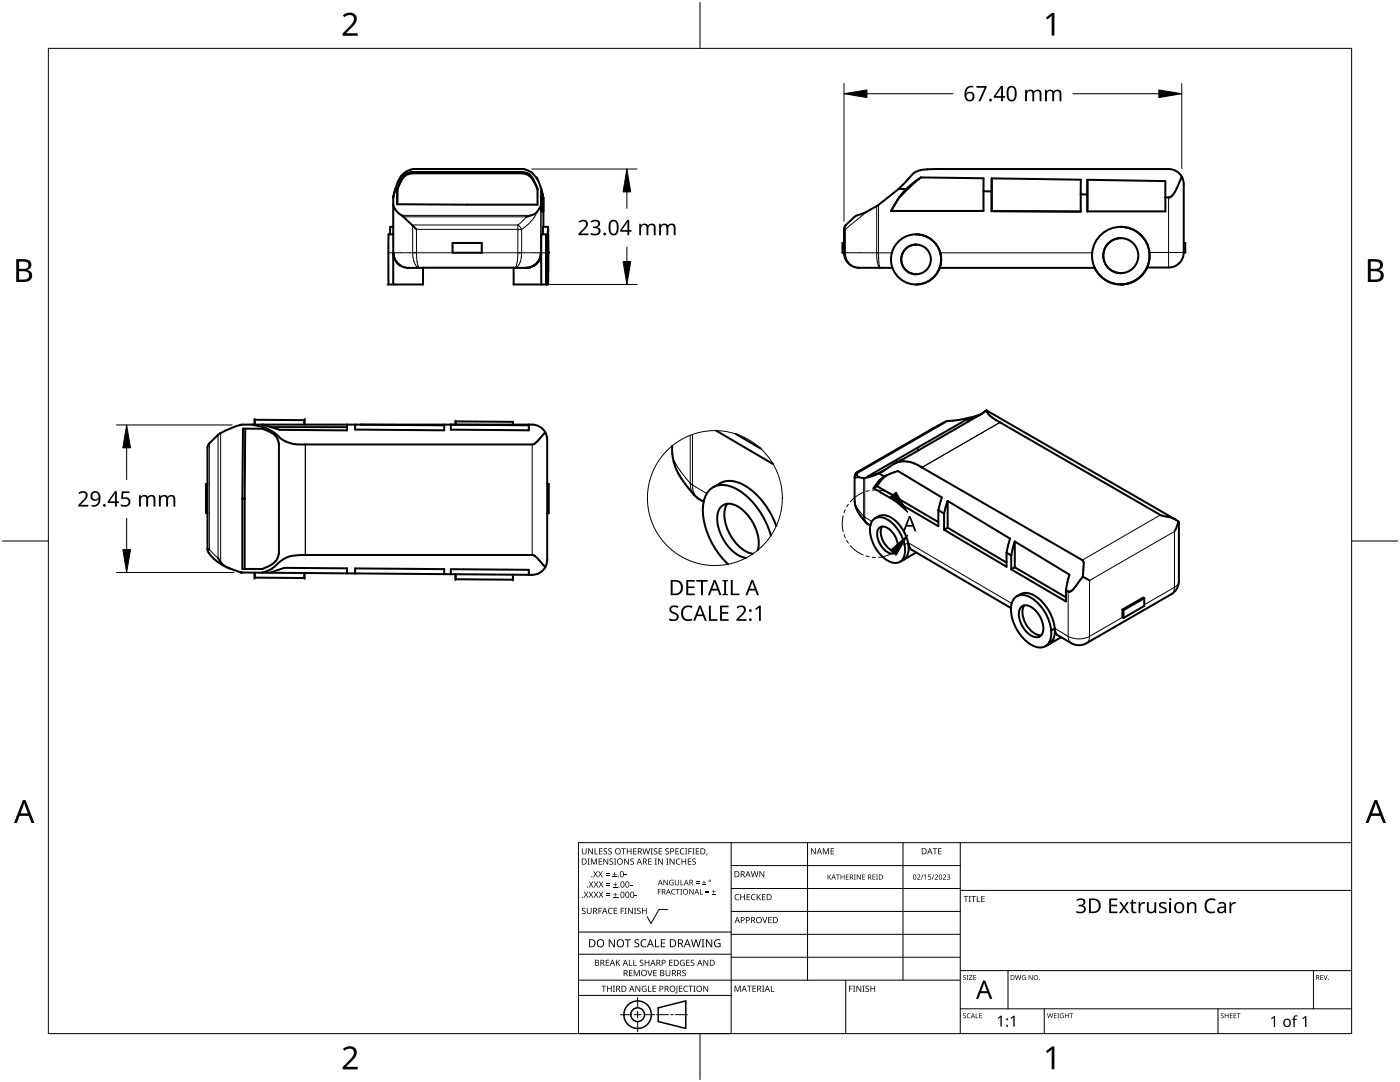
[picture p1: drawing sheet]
<svg xmlns="http://www.w3.org/2000/svg" width="279mm" height="216mm" viewBox="0 0 279 216" stroke-linecap="round" stroke-linejoin="round" font-family="sans-serif">
<g fill="none" stroke="#000" stroke-width=".4">
<path d="M78.5 39.4v17.4M78.5 39.4h.1M78.5 39.3h.1M78.6 38.8l-.1 .6M78.6 38.8h.1M78.8 38.1l-.2 .7M79.6 35.8l-.2 .5M82.3 34.6a2.75 2.75 0 0 0-2.5 2.1l-.5 1.1v-.1M82.3 34.3v.3M82.3 34.3h21.9M82.3 34.6h21.9M82.3 34.3h-.2a2.3 2.3 0 0 0-2.2 1.9l-.6 1.5"/>
<path d="M82.4 33.7h22.1M82.5 33.7a4.2 4.2 0 0 0-3.4 3.4l-.6 2.3M104.2 34.6a2.91 2.91 0 0 1 2.6 2.1l.5 1.1M104.2 34.3v.3M104.2 34.3h.1a2.42 2.42 0 0 1 2.3 1.9l.7 1.5v3.1h-28v-3.1M104.5 33.7a4 4 0 0 1 2.7 2M107.1 35.4l.1 .2M107.2 35.7h.1M107.2 35.7l.8 2M108 37.7v3.2a3.3 3.3 0 0 1-1.4 1.8l-1.5 .6M108 37.7v4.4h.2M108.2 38.2h.1"/>
<path d="M108.2 38.2v3.9M108.2 38.2l.1 .6M108.3 38.8v3.4l-.1-.1M108.3 38.8h.1M108.5 39.4v5.9M179.4 37.7a25.5 25.5 0 0 1-6.9 4.8l-1.8 .6-2.2 2.2-.1 5.1M179.4 37.7h1.5M180.9 37.7l-1.4 1.6M182.8 36.1l-3.3 3.2M183.8 35.4l12.5 .2v6.5h-18.5l1.7-2.8M183.8 35.4l-2.4 1.9-1.9 2M183.8 35.4l-2.9 2.3"/>
<path d="M196.3 38.2h1.6M197.9 35.6l17.8 .3v6.3l-17.8-.1zM215.7 38.8h1.3v3.4h15.6v-2.8M232.6 39.4v-3.3l-15.6-.2v6.3M235.8 35.2a9.5 9.5 0 0 1-2.2 4.1l-1 .1M235.8 35.2l.3 .8 .1 .7v13.7M235.8 35.2a3 3 0 0 0-2.6-1.5h-45.2a15.6 15.6 0 0 0-5.2 .6l-.6 .4-2.8 3M78.5 50.5a3 3 0 0 0 1.4 2.5M78.5 40.9a4.8 4.8 0 0 0 2 2.4l2.6 2.5M78.5 45.3h-.6l-.1 1.5M78.5 46.8h-1v10M78.5 50.4a3.1 3.1 0 0 0 1.4 2.6"/>
<path d="M79.9 53l.9 .4h.7M81.5 53.4h.1M81.5 53.5h23.5M84.4 53.4v3.4h-7M90.3 48.5h5.8v1.9h-5.8zM102.5 53.4v3.4h6.7M105 53.4h.1M105.1 43.3h.1M105.2 53.4h-.2M105.7 53.4h-.5M105.8 53.3l-.1 .1M106.6 53l-.8 .3"/>
<path d="M106.6 53h.1M106.6 53a3.3 3.3 0 0 0 1.4-2.6 3 3 0 0 1-1.4 2.6M108 50.5a2.97 2.97 0 0 1-1.4 2.5M108 50.5v6.3M108.3 42.2h.1M109 46.8h-1v3.7M109 48.8v5.9zM109 46.8v10zM109.1 56.7h.3M109.1 53.5h.2M109.1 50.5h.2M109.3 50.5l.1-5.2v11.4l-.1-3.2"/>
<path d="M109.3 50.5v3M109.4 45.3h-1l-.1 1.5M109.4 47.5v7zM168.4 50.4a3 3 0 0 0 3 3M168.4 48.5h-.3v1.9h.3M171.2 53.4h.2M171.4 53.4l6.7 .1M182.8 56.8h.1M182.8 46.8h.1M182.8 46.8a5 5 0 0 1 4.9 3.7M182.8 48.8a2.96 2.96 0 0 0-2.9 3 2.96 2.96 0 0 0 2.9 2.9M187.5 53.5h31"/>
<path d="M187.7 50.5a5 5 0 0 1-4.8 6.3M197.9 42.1h.1M218 50.5h.1M218 50.5v1.5l.5 1.5M218.5 53.5a5.8 5.8 0 0 0 5.2 3.2 5.8 5.8 0 0 0 5.2-3.2M223.7 56.7h.1M223.7 45.3h.1M223.7 47.5a3.5 3.5 0 0 0-3.5 3.5 3.5 3.5 0 0 0 3.5 3.5M223.7 45.3a5.7 5.7 0 0 1 5.7 5.1M228.9 53.5h.1M228.9 53.5a5.7 5.7 0 0 1-5.2 3.3 5.7 5.7 0 0 1-5.2-3.3M228.9 53.5a5.8 5.8 0 0 1-5.2 3.2"/>
<path d="M229.4 50.4l-.1 1.6-.4 1.5M229.4 50.4a5.7 5.7 0 0 0-5.8-5.1 5.7 5.7 0 0 0-5.6 5.2M236.2 50.4a3 3 0 0 1-3 3h-4.3M236.2 48.5h.3v1.9h-.3M41.4 96.6h-.3v5.8h.3M48.4 99.5h.4M48.5 85.5h3.9l.3 .2a3.5 3.5 0 0 1 2.9 2.7l.1 22a3.6 3.6 0 0 1-3 3l-.3 .1h-4zM48.8 99.5v14M48.9 85.5l-.1 14M50.3 84.7l2.7 .7a10.3 10.3 0 0 1 3.4 2.3 7.3 7.3 0 0 0 4.5 1M50.8 83.8h10M50.8 83.6v1.1"/>
<path d="M52.5 84.7l3.3 1.1 13.4 .1v-1.2M54.1 85.2h15.1M60.8 83.6v1.1M60.9 88.7h.1M70.9 84.7v1l17.7 .2 .1-1M72 84.7l16.6 .2M88.6 84.9h.1M88.6 84.7v.2M90 84.7v1l15.5 .2v-1M90 84.7h.1M90 84.7l15.5 .2M90.9 83.9v.8"/>
<path d="M90.9 84.1l11.5 .1v.5M105.5 84.7v.2M105.5 84.9h.1M108.8 86.2a3 3 0 0 0-2.6-1.5h-57.9l-2.1 .7-2.7 1.4-1.7 1.7-.4 .6v20.5a4.8 4.8 0 0 0 2.1 2.6l2.4 1.2M108.8 86.2l.3 .8 .1 .7v24l-.1 .8-.3 .7M108.8 86.2l-.9 1.2a3.1 3.1 0 0 1-1.7 1.3h-45.3M109.2 96.6h.3v5.8h-.3M134.1 89v.9M134.2 90.2a13.5 13.5 0 0 0 4 8.2l1.3 1.2M139.5 99.6h.1M139.5 99.6l.9 .5M142.3 97.2l1.8-1 1.3-.2 1.7 .2 1.8 .9 1.8 1.4 1.7 1.8 1.4 2.2 1.1 2.5"/>
<path d="M142.9 85.9l11.4 6.7M146.8 86.6l5 2.9M170.5 95.3v4.4M170.6 99.9a7.3 7.3 0 0 0 2.7 4.7l.4 .3M171.2 94.1l-.5 .5-.1 .6M171.3 94.1h-.1M171.3 94.2h-.1a.62 .62 0 0 0-.2 .8 .62 .62 0 0 0 .7 .3l.7 .1 .7-.1 2.3-.9M171.3 94.2h.1M174.3 97.4l13 7.6v-3.2M175 97l12.3 7.2M175 97l-.7 .4M175.4 94.4l1.1 .7"/>
<path d="M176.5 93.8l-1.1 .6M176.5 95.1a6.1 6.1 0 0 0-2.2 2.3M177 94.8a6.8 6.8 0 0 0-2 2.2M177 94.8l2.2-.8 8.8 5.3-.7 2.5M177 94.8l-.5 .3M178.3 92.6l-1.8 1.2M178.3 92.6a5.3 5.3 0 0 1 5.7 .7l32.1 18.5a6.3 6.3 0 0 1 0 3v.3M178.3 92.6h.1M183.1 89.4l-10 5.7 1.9-.6 1.5-.7M183.1 89.4l.2 .4M189.1 100l-.7 2.5M189.1 100l12.5 7.5-.7 2.8"/>
<path d="M189.1 100v5.3M193 83.6l.3 .5M193 83.6l-9.9 5.8M195.6 82.8l-2.6 .8M195.9 82.6l-1.7 .6-3.5 .7a5.8 5.8 0 0 0-3.9 1.2l-15.6 9M195.9 82.6l-17.6 10M196.9 81.9l-1 .7M196.9 81.9a4.6 4.6 0 0 0 2.7 2.4M196.9 81.9l37.8 21.8M199.6 84.3h.1M199.6 84.3l32 18.5 2.2 .5 .8 .4M43.5 111.3h.1"/>
<path d="M43.5 111.3a3.6 3.6 0 0 0 2.4 2.1M45.9 113.4l2.2 .8 5.8 .1 2.8-1 12.6 .1-.1 1M50.8 114.3v1.2M51 115.3h9.8M54.3 113.5l-2 .8M60.8 114.3v1.2M60.9 110.7h.1M60.9 110.7h-.3a6.8 6.8 0 0 0-6 2.5l-.3 .3M60.9 110.7h45.3a5.4 5.4 0 0 1 2.4 2.2l.2 .3M70.9 114.4v-1l17.8 .2-.1 1M90 114.6v-1l15.5 .1v1M90.9 114.6v1.1"/>
<path d="M90.9 114.6v1l11.5 .1M102.4 114.7v1.1M108.8 113.2a3 3 0 0 1-2.6 1.5l-52.2-.4M145.2 100.5l-.5 1.1-.1 1.4 .3 1.7 .7 1.7 .9 1.6 1.2 1.2 1.3 .9 1.3 .4M151.2 109.8l.2-1.5-.2-1.7-.7-1.9-1.1-1.7-1.3-1.3-1.4-.9-1.3-.3-1.1 .3-.8 .9-.4 1.4 .2 1.8 .6 1.8 .9 1.7 1.3 1.4 1.4 1.1 1.4 .4M153.8 106.9l-1-2.8-1.6-2.6-2-2.3-2.1-1.6-2.2-.8h-1l-.9 .1-.8 .4-.7 .5-.5 .8-.4 1a9.6 9.6 0 0 0 .5 6.6 16.7 16.7 0 0 0 4.2 6.4M174.3 103.6a2.62 2.62 0 0 1 3.5 .6 7.2 7.2 0 0 1 2.6 6.9 1.88 1.88 0 0 1-2.6 1.1 7.3 7.3 0 0 1-4.1-7.5zM174.6 103.4a2.81 2.81 0 0 1 3.9 .4 8.3 8.3 0 0 1 2.7 4.5M175.4 105.5a1.64 1.64 0 0 1 2.4 .4 3.7 3.7 0 0 1 1.1 4.2 1.64 1.64 0 0 1-2.5-.5 3.7 3.7 0 0 1-1-4.1zM176.1 105.1a3.8 3.8 0 0 0 1.5 4.5l.9 .4 .4 .1M180.3 111.7l-.7 .4M181.2 108.3a3.2 3.2 0 0 1-.9 3.4"/>
<path d="M181.2 108.3l.3 .9 .4 .5 19.9 11.6M182.9 110.2l-2.6 1.5M187.3 101.8l1.1 .7M188.4 105.7l12.5 7.4v-2.8M188.4 102.5v3.2M189.1 105.3l11.8 7M189.1 105.3l-.7 .4M200.9 110.3l.9 .6M201.8 113.6l10.9 6.4v-2.3M201.8 110.9v2.7M202.5 108.1l-.7 2.8M202.5 108.1l10.9 6.6-.7 3"/>
<path d="M202.5 113.2l10.2 6M202.5 108.1v5.1M202.5 113.2l-.7 .4M202.9 119a3 3 0 0 1 4 .1 9.3 9.3 0 0 1 3.6 6.3M216.1 115.1l-.3 .4a8 8 0 0 1-2.3 2.6l-.8-.4M216.1 115.1l1.3 .7M228.4 119.4v1.5l-4.2 2.4M228.4 119.4l-4.2 2.4M228.4 119.4l-.3-.2-4.1 2.4M234.6 103.7h.1M234.7 103.7l.5 .4M235.2 104.1h.1"/>
<path d="M235.2 104.1l-.8 1.9M235.2 104.1l.1 11.9a3 3 0 0 1-1.5 2.6l-17 9.8a3 3 0 0 1-3-.1l-2.8-1.6M201.8 121.2h.1M201.8 121.2a2.34 2.34 0 0 1 1.2-2.2 2.34 2.34 0 0 1 2.5 .1 9 9 0 0 1 4.3 6.7M201.8 121.2a8.5 8.5 0 0 0 5 7.9 2.09 2.09 0 0 0 2.6-1M203.7 121.2a1.59 1.59 0 0 1 2.4 .1 5.1 5.1 0 0 1 2 5 1.53 1.53 0 0 1-2.6 .3 5.1 5.1 0 0 1-2-4.9zM204.4 120.8a4 4 0 0 0 .7 4.3 3.2 3.2 0 0 0 2.7 1.6M209.3 128.6l-.7 .4M209.8 125.8l-.1 1.5-.3 .8M209.8 125.8h.1M210.1 127.7l-.3 .5-.6 .4M210.1 127.7l-.7 .4"/>
<path d="M210.1 127.7l-.8 .9M210.5 125.4l.2 .9 .3 .4M210.5 125.4l-.1 1.5-.3 .8M210.5 125.4l-.7 .4M211 126.7h.1M211.8 127.2l-2.5 1.4M224 121.6v1.6l.2 .1M224 121.6l.2 .2M224.2 121.8v1.5"/>
<circle cx="182.8" cy="51.8" r="2.96"/>
<circle cx="182.8" cy="51.8" r="5"/>
<circle cx="223.7" cy="51" r="3.5"/>
</g>
<g fill="none" stroke="#000" stroke-width=".2">
<path d="M233.2 39.4v14M78.5 50.4a2.84 2.84 0 0 0 3 3M78.5 50.4l-1 .1M78.5 41.1v9.3M80.2 43h25.7M80.5 43.3h24.6l-1.8 1.6M81.5 53.4v.1M82.2 44.9h21.1M82.4 50.4v1a2.19 2.19 0 0 0 1.4 2M82.4 50.4h7.9M82.4 45v5.4M82.4 50.4h-3.9"/>
<path d="M83.8 53.4h.1M83.8 53.4h-2.3M83.8 53.4h.6M102.5 53.4h.2M102.7 53.4l2.3 .1M102.7 53.4h.1M103.3 44.9l-.1 7.3a1.42 1.42 0 0 1-.5 1.2M103.3 44.9l.8 .9M104.1 50.4l-.1 1a2.19 2.19 0 0 1-1.3 2M104.1 45.8h-21l.1 6.4a1.42 1.42 0 0 0 .6 1.2M104.1 50.4h3.8M104.1 50.4h-8"/>
<path d="M104.1 45.8v4.6M107.2 42.3l-.1 .3a7.9 7.9 0 0 1-3 3.2M107.9 50.4l1.1 .1M107.9 41.1v9.3M108 40.9v9.6M168.4 50.4h.3zM168.4 45.8h.3M168.7 50.4a2.9 2.9 0 0 0 2.7 3M168.7 50.4h6.3M168.7 45.8v4.6M168.8 44.9l-.2 .5 .1 .4M171.4 53.4h.1"/>
<path d="M172.9 42.3l-4.2 3.5M175 50.4l.1 1.9a1.3 1.3 0 0 0 .5 1.1M175 50.4h.3M175 41.1v9.3M175.3 50.4l.1 2.1 .2 .9M175.3 40.9v9.5M175.3 50.4l2.7 .1M175.6 53.4h.1M187.6 50.5h30.4M229.4 50.4h6.8M41.8 88.5v21.1M43.5 86.8v24.5l-1.7-1.7"/>
<path d="M44 86.4v25.8M51 83.8v.9M60.6 83.8v.9M60.9 88.7v22M106.2 88.7v22M134.1 89.9a7.1 7.1 0 0 0 2.1 4.7l1.6 1.8M137.8 96.4l.1 1.3 .6 1M137.8 96.4l.4 .4M137.8 86.9v9.5M138.2 96.8l.3 1.7 .5 .7 .5 .4M138.2 86.7v10.1M138.2 96.8l2.9 1.7"/>
<path d="M170.5 99.7l.1 .1M170.5 99.8a4.6 4.6 0 0 0 1.7 3.1l.2 .1M171.2 94.2h.1M171.3 94.1l-.1 .1M171.3 94.1l-.3 .2M171.4 95.2l-.6 .2-.3-.1M172.4 95.4v7.6M172.6 95.4v7.8M186.2 85.5l-14.9 8.6M188.6 84.2l-17.4 10M189.2 84l-18.2 10.5M199.6 84.3l-15.6 9"/>
<path d="M41.4 109.6h.4M41.8 109.6l-.2 .6 .1 .2M51 114.3v1M60.6 114.3v1M172.4 103v.6l.3 .6M172.4 103l.2 .2M172.6 103.2a1.52 1.52 0 0 0 .7 1.4M172.6 103.2l1.4 .8M180.5 108.7l.7-.4 20.7 12.1M213.2 118v9M231.6 102.8l-15.6 9M234.4 117.2a1.5 1.5 0 0 1-.6 1.4"/>
<path d="M234.4 117.2v-11.2l-17 9.8v11.2M234.4 117.2l-6 3.5M235.3 116a1.5 1.5 0 0 1-.9 1.2M210.5 125.4l2.7 1.6M213.2 127a4.7 4.7 0 0 0 4.2 0M213.2 127a1.51 1.51 0 0 0 .6 1.3M217.4 127a1.5 1.5 0 0 1-.6 1.4M224 123.2l-6.6 3.8"/>
</g>
<g fill="#000">
<circle cx="109.3" cy="50.5" r=".2"/>
<circle cx="109.4" cy="50.4" r=".2"/>
<circle cx="41.4" cy="109.6" r=".2"/>
<circle cx="47.9" cy="114.2" r=".2"/>
</g>
<circle cx="142.7" cy="99.4" r="13.5" fill="none" stroke="#000" stroke-width=".2"/>
<path d="M9.7 9.7h260v196.5h-260z" fill="none" stroke="#000" stroke-width=".2"/>
<path d="M139.7 .5v9.2M.5 108h9.2M269.7 108h9.2M139.7 206.2v9.2" fill="none" stroke="#000" stroke-width=".2"/>
<g fill="#000">
<path d="M68.4 3.1a1.64 1.64 0 0 1 2.8 .4 2.52 2.52 0 0 1-1.2 2.2l-.9 .9h2.3v.5h-3v-.4l1.2-1.2a1.95 1.95 0 0 0 .9-2.2 1.23 1.23 0 0 0-1.8 .1zM208.7 3.5l1.3-.9h.4v4.5h-.5v-4l-.9 .8zM68.4 209.3a1.64 1.64 0 0 1 2.8 .4 2.52 2.52 0 0 1-1.2 2.2l-.9 1h2.3v.5h-3v-.5l1.2-1.2a1.95 1.95 0 0 0 .9-2.1 1.23 1.23 0 0 0-1.8 .1zM208.7 209.8l1.3-1h.4v4.6h-.5v-4l-.9 .7z"/>
<path d="M3.2 51.7h1.3a1.28 1.28 0 0 1 1.7 1.3 1.04 1.04 0 0 1-.8 .9 1.23 1.23 0 0 1 1 1.5 1.23 1.23 0 0 1-1.6 .9h-1.6zM3.8 54.1v1.7h.9a.86 .86 0 0 0 1.1-.9 .86 .86 0 0 0-1.1-.8zM3.8 52.2v1.4h.8a.78 .78 0 0 0 1.1-.7 .78 .78 0 0 0-1.1-.7z"/>
<path d="M273 51.7h1.3a1.28 1.28 0 0 1 1.7 1.3 1.04 1.04 0 0 1-.9 .9 1.23 1.23 0 0 1 1 1.5 1.23 1.23 0 0 1-1.5 .9h-1.6zM273.6 54.1v1.7h.9a.86 .86 0 0 0 1.1-.9 .86 .86 0 0 0-1.2-.8zM273.6 52.2v1.4h.8a.78 .78 0 0 0 1-.7 .78 .78 0 0 0-1.1-.7z"/>
<path d="M4.6 159.6h.5l1.8 4.6h-.6l-.6-1.4h-1.8l-.5 1.4h-.6zM4.8 160.2l-.7 2.1h1.4z"/>
<path d="M274.3 159.6h.5l1.8 4.6h-.6l-.5-1.4h-1.8l-.6 1.4h-.6zM274.6 160.2l-.7 2.1h1.4z"/>
</g>
<g fill="none" stroke="#000" stroke-width=".2">
<path d="M145.9 168.1v38.1h-30.5v-38.1h154.3M145.9 172.7h45.7M145.9 177.3h45.7M161.2 168.1v27.5M180.2 168.1v27.5M191.6 168.1v38.1M191.6 177.7h78.1M115.4 198.6h30.5M115.4 195.6h76.2M115.4 190.4h30.5M115.4 186h30.5M127.3 199v2.1"/>
<path d="M133.2 181.5h-1.7l-1.6 2.8-.7-1.4M145.9 181.9h45.7M145.9 186.4h45.7M145.9 191h45.7M168.8 195.6v10.6M191.6 193.7h78.1M201.2 193.7v7.6M262.1 193.7v7.6M123.8 202.5h2.1M126.6 202.5h1.3M127.3 201.8v1.4M127.3 203.8v2.1"/>
<path d="M128.6 202.5h2.1M131 202.5h2.4M133.8 202.5h.6M134.8 202.5h2.4M191.6 201.3h78.1M208.4 201.3v4.9M243.1 201.3v4.9"/>
</g>
<g fill="#000">
<path d="M116.1 169.3h.2v.8a.32 .32 0 0 0 .3 .3 .32 .32 0 0 0 .3-.3v-.8h.2v.8a.47 .47 0 0 1-.5 .4 .47 .47 0 0 1-.5-.5zM116.5 177.9h.2l.3 .5 .3-.5h.1l-.4 .6 .4 .6h-.1l-.3-.5-.4 .5h-.1l.4-.6zM117.3 171.3h.4l-.1 .1v1l.1 .1h-.4l.1-.1v-1zM117.4 169.3h.2l.6 1v-1h.1v1.2h-.1l-.7-1v1h-.1zM117.5 177.9h.2l.3 .5 .3-.5h.1l-.4 .6 .4 .6h-.1l-.4-.5-.3 .5h-.1l.4-.6zM117.5 175.9h.2l.3 .5 .3-.5h.1l-.4 .6 .5 .6h-.2l-.3-.5-.4 .5h-.1l.4-.6zM117.9 171.3h.3l.3 1 .4-1h.2v1.2h-.1v-1l-.4 1h-.1l-.4-1v1h-.2zM118.7 169.3h.1v1h.6v.2h-.7zM118.4 173.8h.1l.3 .5 .3-.5h.2l-.4 .6 .4 .7h-.1l-.4-.6-.3 .6h-.1l.4-.7zM118.5 177.9h.2l.2 .5 .3-.5h.2l-.4 .6 .4 .6h-.1l-.4-.5-.3 .5h-.1l.4-.6zM118.5 175.9h.2l.3 .5 .3-.5h.1l-.4 .6 .4 .6h-.1l-.3-.5-.4 .5h-.1l.4-.6zM119.5 171.3h.7v.1h-.6v.4h.5v.2h-.5v.4h.6v.1h-.7z"/>
<path d="M119.6 169.3h.6v.1h-.5v.4h.5v.1h-.5v.4h.5v.2h-.6zM119.4 173.8h.1l.3 .5 .3-.5h.2l-.4 .6 .4 .7h-.1l-.4-.6-.3 .6h-.2l.5-.7zM119.5 177.9h.1l.3 .5 .3-.5h.2l-.4 .6 .4 .6h-.1l-.4-.5-.3 .5h-.1l.4-.6zM119.5 175.9h.2l.3 .5 .3-.5h.1l-.4 .6 .4 .6h-.1l-.4-.5-.3 .5h-.1l.4-.6zM120.9 174.6h.8v.1h-.8zM120.9 174.2h.8v.1h-.8zM121 178.7h.8v.1h-.8zM121 178.3h.8v.1h-.8zM121 176.6h.8v.1h-.8zM121 176.3h.8v.1h-.8zM120.5 169.4l.4-.1h.3l-.1 .1a.25 .25 0 0 0-.4-.1 .25 .25 0 0 0 0 .4 .4 .4 0 0 1 .5 .3 .4 .4 0 0 1-.3 .5 .4 .4 0 0 1-.5-.2h.2a.27 .27 0 0 0 .4-.1 .27 .27 0 0 0-.3-.3l-.2-.2zM120.4 171.3h.2l.6 1v-1h.2v1.2h-.2l-.6-1v1h-.2z"/>
<path d="M121.4 169.4l.5-.1h.2v.1a.25 .25 0 0 0-.4-.1 .25 .25 0 0 0 0 .4 .4 .4 0 0 1 .4 .3 .4 .4 0 0 1-.2 .5 .4 .4 0 0 1-.5-.2h.1a.27 .27 0 0 0 .5-.1 .27 .27 0 0 0-.4-.3l-.2-.2zM122.3 174.9h.8v.2h-.8zM122.4 179h.8v.1h-.8zM122.4 177h.8v.1h-.8zM121.7 171.4l.4-.1 .3 .1-.1 .1a.25 .25 0 0 0-.4-.1 .25 .25 0 0 0 0 .4 .4 .4 0 0 1 .5 .3 .4 .4 0 0 1-.3 .5 .4 .4 0 0 1-.5-.3l.2 .1a.27 .27 0 0 0 .4-.2 .27 .27 0 0 0-.3-.3l-.2-.2zM122.6 174h.1v.4h.4v.1h-.4v.4h-.1v-.4h-.3v-.1h.3zM122.7 178.1h.1v.4h.4v.1h-.4v.3h-.1v-.3h-.3v-.1h.3zM122.7 176.1h.2v.3h.3v.2h-.3v.3h-.2v-.3h-.3v-.2h.3zM122.5 171.3h.5l-.2 .1v1l.2 .1h-.5l.2-.1v-1zM124 169.3h.9v.1h-.4v1.1h-.1v-1.1h-.4zM124.7 174.5h.4v.2h-.4zM124.6 171.3h.1l.7 1v-1h.1v1.2h-.2l-.6-1v1h-.1z"/>
<path d="M125.7 176.6h.5v.1h-.5zM125.1 169.3h.1v.5h.7v-.5h.1v1.2h-.1v-.6h-.7v.6h-.1zM125.8 171.4l.5-.1 .2 .1v.1a.25 .25 0 0 0-.4-.1 .25 .25 0 0 0 0 .4 .4 .4 0 0 1 .4 .3 .4 .4 0 0 1-.2 .5 .4 .4 0 0 1-.5-.3l.1 .1a.27 .27 0 0 0 .5-.2 .27 .27 0 0 0-.4-.3l-.2-.2zM126.7 178.6h.4v.2h-.4zM126.4 169.3h.6v.1h-.5v.4h.5v.1h-.5v.4h.5v.2h-.6zM128.2 169.3h.2l.2 1 .3-1h.2l.2 1 .3-1h.1l-.3 1.2h-.1l-.3-1.1-.3 1.1h-.2zM129.4 171.3h.6v.1h-.5v.4h.5v.2h-.5v.4h.5v.1h-.6zM129.8 169.3h.5l-.2 .1v1l.2 .1h-.5l.2-.1v-1zM130.7 171.3h.4l-.1 .1v1l.1 .1h-.4l.1-.1v-1zM130.5 169.4l.4-.1h.3l-.1 .1a.25 .25 0 0 0-.4-.1 .25 .25 0 0 0 0 .4 .4 .4 0 0 1 .5 .3 .4 .4 0 0 1-.3 .5 .4 .4 0 0 1-.5-.2h.2a.27 .27 0 0 0 .4-.1 .27 .27 0 0 0-.3-.3l-.2-.2zM131.3 177.4h.6v.1h-.5v.4h.5v.1h-.5v.5h-.1zM131.4 169.3h.7v.1h-.5v.4h.5v.1h-.5v.4h.5v.2h-.7z"/>
<path d="M131.3 171.3h.2l.7 1-.1-1h.2v1.2h-.2l-.6-1v1h-.2zM132.4 175.6h.2l.6 .9v-.9h.1v1h-.2l-.6-.9v.9h-.1zM133 171.3h.4l-.1 .1v1l.1 .1h-.4l.1-.1v-1zM132.8 169.4l.4-.1h.3l-.1 .1a.25 .25 0 0 0-.3-.1 .25 .25 0 0 0 0 .4 .4 .4 0 0 1 .4 .3 .4 .4 0 0 1-.3 .5 .4 .4 0 0 1-.4-.2h.1a.27 .27 0 0 0 .5-.1 .27 .27 0 0 0-.4-.3l-.2-.2zM133.7 175.7l.5-.2 .2 .1v.1a.45 .45 0 0 0-.7 .4 .45 .45 0 0 0 .6 .4v-.3h-.2v-.1h.3v.5a.6 .6 0 0 1-.8-.1 .6 .6 0 0 1 .1-.8zM134.1 177.5l.4-.1h.3l-.1 .2a.44 .44 0 0 0-.6 .4 .44 .44 0 0 0 .6 .3 .52 .52 0 0 1-.7 0 .52 .52 0 0 1 .1-.8zM133.6 171.3h.2l.7 1v-1h.1v1.2h-.2l-.6-1v1h-.2zM134.9 177.4h.8v.1h-.4v1h-.1v-1h-.3zM135 171.5l.5-.2 .3 .1-.1 .1a.49 .49 0 0 0-.7 .4 .49 .49 0 0 0 .7 .5 .52 .52 0 0 1-.6 0 .52 .52 0 0 1-.2-.6zM134.8 169.3h.7v.1h-.6v.4h.5v.1h-.5v.4h.6v.2h-.7zM134.7 175.6h.1v.7a.28 .28 0 0 0 .3 .2 .28 .28 0 0 0 .3-.2v-.7h.1v.7a.42 .42 0 0 1-.4 .4 .42 .42 0 0 1-.4-.4zM135.8 175.6h.1v.9h.5v.1h-.6z"/>
<path d="M135.8 177.4h.3l-.1 .1v.9l.1 .1h-.3l.1-.1v-.9zM135.8 169.4l.5-.2 .3 .1-.1 .1a.49 .49 0 0 0-.7 .5 .49 .49 0 0 0 .8 .4 .52 .52 0 0 1-.7 .1 .52 .52 0 0 1-.2-.6zM136 171.3h.2v.5h.6v-.5h.1v1.2h-.1v-.5h-.6v.5h-.2zM136.7 169.3h.5l-.2 .1v1l.2 .1h-.5l.2-.1v-1zM137.4 169.3h.7v.1h-.6v.4h.5v.2h-.5v.5h-.1zM137.3 171.3h.6v.1h-.5v.4h.5v.2h-.5v.4h.5v.1h-.6zM137.6 177.4h.1l.6 .9v-.9h.1v1.1h-.1l-.6-.9v.9h-.1zM138.2 169.3h.4l-.1 .1v1l.1 .1h-.4l.1-.1v-1zM138.9 176.2h.7v.1h-.7zM138.9 175.9h.7v.1h-.7zM138.2 171.4l.4-.1 .3 .1-.1 .1a.25 .25 0 0 0-.4-.1 .25 .25 0 0 0 0 .4 .4 .4 0 0 1 .5 .3 .4 .4 0 0 1-.3 .5 .4 .4 0 0 1-.5-.3l.2 .1a.27 .27 0 0 0 .4-.2 .27 .27 0 0 0-.3-.3l-.2-.2zM138.9 169.3h.6v.1h-.5v.4h.5v.1h-.5v.4h.5v.2h-.6z"/>
<path d="M139.7 177.4h.1v1h.5v.1h-.6zM140.1 176.5h.8v.1h-.8zM140.4 175.7h.2v.3h.3v.2h-.3v.3h-.2v-.3h-.3v-.2h.3zM140.8 178h.7v.2h-.7zM140.8 177.7h.7v.1h-.7zM141 170.3h.2l-.3 .4zM142.1 178.4h.7v.1h-.7zM142.4 177.6h.1v.3h.3v.1h-.3v.3h-.1v-.3h-.3v-.1h.3zM146.8 178.6l.4-.2 .3 .1v.1a.49 .49 0 0 0-.7 .4 .49 .49 0 0 0 .7 .5 .52 .52 0 0 1-.7 0 .52 .52 0 0 1-.2-.6zM147.7 178.4h.2v.5h.6v-.5h.2v1.2h-.2v-.5h-.6v.5h-.2zM149 178.4h.7v.1h-.5v.4h.4v.2h-.4v.4h.5v.1h-.7zM150 178.6l.5-.2 .3 .1-.1 .1a.49 .49 0 0 0-.7 .4 .49 .49 0 0 0 .8 .5 .52 .52 0 0 1-.7 0 .52 .52 0 0 1-.2-.6z"/>
<path d="M149.8 173.8h.2l.2 1.1 .3-1.1h.2l.3 1.1 .2-1.1h.2l-.3 1.2h-.2l-.3-1-.3 1h-.1zM151 178.4h.2v.6l.5-.6h.2l-.5 .5 .5 .7h-.2l-.4-.6-.1 .6h-.2zM151.6 173.8h.1l.7 1v-1h.1v1.2h-.2l-.6-1v1h-.1zM152.1 178.4h.7v.1h-.6v.4h.5v.2h-.5v.4h.6v.1h-.7zM161.8 169.3h.2l.7 1v-1h.1v1.2h-.2l-.6-1v1h-.2zM164.2 169.3h.2l.4 .9 .4-.9h.2v1.2h-.1v-1.1l-.4 1.1h-.1l-.4-1.1v1.1h-.2zM165.2 174.5h.1v.5l.6-.5-.4 .4 .4 .6h-.1l-.4-.5-.1 .5h-.1zM165.8 169.3h.6v.1h-.5v.4h.5v.1h-.5v.4h.5v.2h-.6zM166.8 174.5h.8v.1h-.3v.9h-.1v-.9h-.4zM167.8 174.5h.1v.4h.5v-.4h.1v1h-.1v-.5h-.5v.5h-.1zM168.8 174.5h.6v.1h-.5v.3h.5v.1h-.5v.4h.5v.1h-.6zM170.4 174.5h.4l-.1 .1v.8l.1 .1h-.4l.1-.1v-.8z"/>
<path d="M171 174.5h.1l.6 .8v-.8h.1v1h-.2l-.5-.8v.8h-.1zM172.1 174.5h.5v.1h-.4v.3h.4v.1h-.4v.4h.4v.1h-.5zM174.1 174.5h.6v.1h-.4v.3h.4v.1h-.4v.4h.4v.1h-.6zM174.8 174.5h.4l-.1 .1v.8l.1 .1h-.4l.2-.1v-.8zM183 174.6a.37 .37 0 0 1 .6 0 .37 .37 0 0 1-.2 .6l-.2 .2h.5v.1h-.7l.3-.4a.27 .27 0 0 0 .3-.3 .27 .27 0 0 0-.4-.2zM184.2 174.5h.1l-.4 1h-.1zM184.4 174.7l.4-.2v1h-.1v-.9l-.2 .2zM185.3 174.5h.5v.1h-.4v.3a.34 .34 0 0 1 .4 .2 .34 .34 0 0 1-.1 .4 .34 .34 0 0 1-.5-.1 .27 .27 0 0 0 .4 .1 .27 .27 0 0 0 .1-.4 .27 .27 0 0 0-.4-.1zM186.3 174.5h.2l-.4 1h-.1zM186.1 169.3h.9v.1h-.3v1.1h-.2v-1.1h-.4zM186.5 174.6a.37 .37 0 0 1 .6 0 .37 .37 0 0 1-.2 .6l-.2 .2h.5v.1h-.7l.3-.4a.27 .27 0 0 0 .3-.3 .27 .27 0 0 0-.4-.2zM187.2 169.3h.7v.1h-.5v.4h.5v.1h-.5v.4h.5v.2h-.7z"/>
<path d="M188.2 174.6a.37 .37 0 0 1 .6 0 .37 .37 0 0 1-.3 .6l-.2 .2h.5v.1h-.6l.2-.4a.27 .27 0 0 0 .3-.3 .27 .27 0 0 0-.4-.2zM189 174.6a.32 .32 0 0 1 .5-.1 .32 .32 0 0 1 0 .5h-.1a.32 .32 0 0 1 .2 .4 .32 .32 0 0 1-.5 .1l-.1-.1a.26 .26 0 0 0 .4 .1 .26 .26 0 0 0 0-.4l-.3-.2a.23 .23 0 0 0 .4 0 .23 .23 0 0 0-.1-.4 .23 .23 0 0 0-.3 .2zM192.3 178.8h.9v.1h-.3v1.1h-.2v-1.1h-.4zM193.3 178.8h.5l-.2 .1v1l.2 .1h-.5l.2-.1v-1zM193.8 178.8h1v.1h-.4v1.1h-.2v-1.1h-.4zM194.9 178.8h.2v1.1h.5v.1h-.7zM195.8 178.8h.7v.1h-.5v.4h.5v.1h-.5v.5h.5v.1h-.7zM214.8 179.6a1.01 1.01 0 0 1 1.1-.4 1.01 1.01 0 0 1 .7 .9l-.2 .4-.4 .2a.79 .79 0 0 1 .7 .8 .79 .79 0 0 1-.9 .7l-1-.1v-.3a1.04 1.04 0 0 0 1.5-.3 .72 .72 0 0 0-1.1-.6v-.4a.65 .65 0 0 0 .8 0 .65 .65 0 0 0 .2-.8l-.5-.1-.7 .2zM227.2 180h.3l.1 .4 .4-.4h.5v.3l-.5 .1-.3 .3-.1 1.5h-.4zM240.8 179.7a1.63 1.63 0 0 1 1.8-.3l-.1 .3a1.14 1.14 0 0 0-1.4 .2 1.14 1.14 0 0 0-.3 1.3 1.11 1.11 0 0 0 1.7 .6v.3a1.5 1.5 0 0 1-1.8-.3 1.5 1.5 0 0 1-.1-1.8zM245.4 180h.3v.4l.4-.4h.5v.3l-.5 .1-.3 .3-.1 1.5h-.3zM116.2 181.3l.4-.2 .3 .1-.1 .1a.25 .25 0 0 0-.4-.1 .25 .25 0 0 0 0 .4 .4 .4 0 0 1 .5 .3 .4 .4 0 0 1-.3 .5 .4 .4 0 0 1-.5-.2h.2a.27 .27 0 0 0 .4-.1 .27 .27 0 0 0-.3-.3l-.2-.2z"/>
<path d="M117.1 181.1h.2v.8a.32 .32 0 0 0 .3 .3 .32 .32 0 0 0 .3-.3v-.8h.2v.8a.47 .47 0 0 1-.5 .5 .47 .47 0 0 1-.5-.5zM119.4 181.1h.7v.2h-.5v.4h.5v.1h-.5v.6h-.2zM120 196.7h1v.1h-.4v1.1h-.2v-1.1h-.4zM120.9 191.5h.7v.1h-.6v.4h.5v.2h-.5v.4h.6v.1h-.7zM121.5 181.3l.4-.2 .4 .1-.1 .1a.49 .49 0 0 0-.7 .5 .49 .49 0 0 0 .7 .4 .52 .52 0 0 1-.6 .1 .52 .52 0 0 1-.3-.6zM121.1 196.7h.2v.5h.6v-.5h.2v1.2h-.2v-.6h-.6v.6h-.2zM121.5 187.4h.2l.9 1.3v-1.3h.1v1.6h-.2l-.8-1.3v1.3h-.2zM122.3 196.7h.4l-.1 .1v1l.1 .1h-.4l.2-.1v-1zM122.5 181.1h.7v.2h-.6v.4h.5v.1h-.5v.4h.6v.2h-.7zM122.9 191.5h.2v.6l.5-.6h.2l-.5 .5 .5 .7h-.2l-.4-.6-.1 .6h-.2zM123.9 181.1h.6v.2h-.5v.4h.5v.1h-.5v.6h-.1zM124.7 181.1h.4l-.2 .2v.9l.2 .2h-.4l.1-.2v-.9z"/>
<path d="M124.7 187.4h1.2v.2h-.5v1.4h-.2v-1.4h-.5zM125.5 191.5h.2v1.1h.5v.1h-.7zM125.5 193.6h.7v.1h-.5v.4h.5v.1h-.5v.4h.5v.2h-.7zM125.3 181.1h.2l.7 1.1-.1-1.1h.2v1.3h-.2l-.6-1v1h-.2zM126.4 191.5h.1v1.1h.6v.1h-.7zM126.5 181.1h.5l-.2 .2v.9l.2 .2h-.5l.2-.2v-.9zM126.5 193.6h.2l.4 1 .4-1h.2v1.2h-.2v-1.1l-.4 1.1h-.1l-.4-1.1v1.1h-.1zM126.7 187.6l.3-.2 .6 .1-.2 .1a.33 .33 0 0 0-.6 .2 .33 .33 0 0 0 .4 .4 .47 .47 0 0 1 .4 .6 .47 .47 0 0 1-.7 .2h-.3v-.2h.2a.35 .35 0 0 0 .6-.2 .35 .35 0 0 0-.5-.4l-.3-.2zM126.8 196.7h.2l.6 1v-1h.2v1.2h-.2l-.7-1 .1 1h-.2zM127.2 181.3l.4-.2 .3 .1-.1 .1a.25 .25 0 0 0-.4-.1 .25 .25 0 0 0 0 .4 .4 .4 0 0 1 .5 .3 .4 .4 0 0 1-.3 .5 .4 .4 0 0 1-.5-.2h.2a.27 .27 0 0 0 .4-.1 .27 .27 0 0 0-.3-.3l-.2-.2zM127.7 191.6l.4-.1 .3 .1-.1 .1a.25 .25 0 0 0-.3-.1 .25 .25 0 0 0 0 .4 .4 .4 0 0 1 .4 .3 .4 .4 0 0 1-.3 .5 .4 .4 0 0 1-.4-.3l.1 .1a.27 .27 0 0 0 .5-.2 .27 .27 0 0 0-.4-.3l-.2-.2zM128 187.6l.6-.2 .4 .1-.1 .2a.63 .63 0 0 0-.9 .5 .63 .63 0 0 0 1 .6v.2a.83 .83 0 0 1-1.1-.3 .83 .83 0 0 1 .1-1.1z"/>
<path d="M128.2 196.8l.6-.1 .2 .1v.1a.5 .5 0 0 0-.8 .4 .5 .5 0 0 0 .7 .5v-.4h-.3v-.1h.4v.6a.66 .66 0 0 1-.8-.2 .66 .66 0 0 1 0-.9zM128.1 181.1h.2v.6h.6v-.6h.2v1.3h-.2v-.6h-.6v.6h-.2zM129.2 193.6h.1l.4 1 .3-1h.2l-.4 1.2h-.2zM129.3 196.7h.2v1.1h.5v.1h-.7zM128.7 191.5h.1v.5h.6v-.5h.2v1.2h-.2v-.5h-.6v.5h-.1zM130.7 187.4h.2v1.4h.7v.2h-.9zM130.2 196.7h.7v.1h-.5v.4h.5v.1h-.5v.5h.5v.1h-.7zM130.4 193.6h.6v.1h-.5v.4h.5v.1h-.5v.4h.5v.2h-.6zM131.9 187.4h.9v.2h-.7v.5h.6v.2h-.6v.5h.7v.2h-.9zM132.8 193.6h.2v.7a.32 .32 0 0 0 .3 .4 .32 .32 0 0 0 .3-.4v-.7h.2v.7a.47 .47 0 0 1-.5 .5 .47 .47 0 0 1-.5-.5zM133.5 191.5h.7v.1h-.5v.4h.5v.2h-.5v.4h.5v.1h-.7zM135 196.7h.2v1.3l-.1 .2h-.3l-.1-.1 .3-.2z"/>
<path d="M135.5 196.7h.7v.1h-.5v.4h.4v.1h-.4v.5h.5v.1h-.7zM135.8 191.7l.5-.2 .4 .1-.1 .1a.5 .5 0 0 0-.8 .4 .5 .5 0 0 0 .7 .5v-.4h-.2v-.1h.4v.6a.66 .66 0 0 1-.9-.1 .66 .66 0 0 1 0-.9zM136.2 193.7l.4-.2 .3 .1-.1 .1a.25 .25 0 0 0-.4-.1 .25 .25 0 0 0 0 .4 .4 .4 0 0 1 .5 .3 .4 .4 0 0 1-.3 .5 .4 .4 0 0 1-.5-.2h.2a.27 .27 0 0 0 .5-.1 .27 .27 0 0 0-.4-.3l-.2-.2zM136.5 196.8l.5-.1 .3 .1-.1 .1a.49 .49 0 0 0-.7 .4 .49 .49 0 0 0 .8 .4 .52 .52 0 0 1-.7 .1 .52 .52 0 0 1-.2-.6zM137 191.5h.6v.1h-.5v.4h.5v.2h-.5v.4h.5v.1h-.6zM137.4 196.7h.9v.1h-.4v1.1h-.1v-1.1h-.4zM137.9 191.6l.4-.1 .3 .1-.1 .1a.25 .25 0 0 0-.4-.1 .25 .25 0 0 0 0 .4 .4 .4 0 0 1 .5 .3 .4 .4 0 0 1-.3 .5 .4 .4 0 0 1-.5-.3l.2 .1a.27 .27 0 0 0 .4-.2 .27 .27 0 0 0-.3-.3l-.2-.2zM138.4 196.7h.4l-.1 .1v1l.1 .1h-.4l.1-.1v-1zM137.9 187.4h.2l.3 1.4 .4-1.4h.2l.4 1.4 .3-1.4h.2l-.4 1.6h-.2l-.4-1.3-.4 1.3h-.2zM140 187.4h.6l-.2 .2v1.3l.2 .1h-.6l.2-.1v-1.3zM140.4 196.7h.1l.7 1v-1h.1v1.2h-.1l-.7-1v1h-.1zM140.4 191.5h.2l.6 1v-1h.1v1.2h-.1l-.7-1v1h-.1z"/>
<path d="M140.9 187.4h.2l.9 1.3v-1.3h.1v1.6h-.2l-.8-1.3v1.3h-.2zM142.7 187.6l.7-.2 .4 .1-.1 .2a.65 .65 0 0 0-1 .5 .65 .65 0 0 0 .9 .6v-.4h-.3v-.2h.5v.7a.86 .86 0 0 1-1.1-.1 .86 .86 0 0 1 0-1.2zM146.6 196.7h.2l.4 1 .4-1h.2v1.2h-.1v-1.1l-.4 1.1h-.2l-.4-1.1v1.1h-.1zM149.1 196.7h.9v.1h-.4v1.1h-.1v-1.1h-.4zM150.2 196.7h.7v.1h-.6v.4h.5v.1h-.5v.5h.6v.1h-.7zM152.1 183h.2l.3 1 .4-1h.1l-.4 1.2h-.1zM152.1 196.7h.4l-.1 .1v1l.1 .1h-.4l.1-.1v-1zM153.8 196.7h.2v1.1h.5v.1h-.7zM153.3 183h.7v.1h-.5v.4h.5v.1h-.5v.5h.5v.1h-.7zM169.5 196.7h.6v.1h-.5v.5h.5v.1h-.5v.5h-.1zM170.2 196.7h.5l-.2 .1v1l.2 .1h-.5l.2-.1v-1zM170.9 196.7h.2l.6 1v-1h.2v1.2h-.2l-.6-1v1h-.2z"/>
<path d="M172.1 196.7h.5l-.2 .1v1l.2 .1h-.5l.2-.1v-1zM172.8 196.8l.4-.1h.2v.2a.25 .25 0 0 0-.4-.1 .25 .25 0 0 0 0 .4 .4 .4 0 0 1 .5 .3 .4 .4 0 0 1-.3 .4 .4 .4 0 0 1-.5-.2l.2 .1a.27 .27 0 0 0 .4-.2 .27 .27 0 0 0-.3-.3l-.3-.2zM173.7 196.7h.2v.5h.6v-.5h.2v1.2h-.2v-.6h-.6v.6h-.2zM192.2 194.7l.4-.1h.2l-.1 .1a.24 .24 0 0 0-.3 0 .24 .24 0 0 0-.1 .3 .24 .24 0 0 0 .4 .1 .31 .31 0 0 1 0 .4 .31 .31 0 0 1-.5-.1 .24 .24 0 0 0 .3 .1 .24 .24 0 0 0 .1-.3l-.4-.3zM192.9 194.6h.4l-.1 .1v.7l.1 .1h-.4l.1-.1v-.7zM193.4 194.6h.6l-.5 .8h.6v.1h-.7l.5-.8h-.5zM194.2 194.6h.6v.1h-.4v.3h.4v.1h-.4v.3h.4v.1h-.6zM202.6 194.6h.1l.2 .8 .2-.8h.2l.2 .8 .2-.8h.1l-.2 .9h-.2l-.2-.8-.2 .8h-.2zM204 194.7l.4-.1h.3l-.1 .1a.4 .4 0 0 0-.6 .4 .4 .4 0 0 0 .6 .3v-.3l-.2-.1h.3v.5a.53 .53 0 0 1-.7-.1 .53 .53 0 0 1 0-.7zM205.3 194.6h.1l.6 .8v-.8h.1v.9h-.2l-.5-.8v.8h-.1zM221.4 179.3h1.6v.3h-1.3v.9h1.2v.3h-1.2v1.1h1.3v.3h-1.6zM223.4 180h.4l.5 .8 .6-.8h.4l-.8 1.1 .8 1.1h-.4l-.6-.9-.6 .9h-.4l.8-1.1z"/>
<path d="M225.9 179.5h.2v.5h.7v.3h-.7v1.3l.2 .3h.5v.3a.67 .67 0 0 1-1-.6v-1.3h-.3v-.2l.3-.1zM228.9 180h.4v1.4a.59 .59 0 0 0 .7 .5 .59 .59 0 0 0 .4-.7v-1.2h.3v2.2h-.3v-.3a.84 .84 0 0 1-.9 .3 .84 .84 0 0 1-.6-.8zM231.4 180.2a1.29 1.29 0 0 1 1.4-.1l-.1 .3-.5-.1a.35 .35 0 0 0-.5 .1 .35 .35 0 0 0 .3 .5l.2 .1a.66 .66 0 0 1 .7 .7 .66 .66 0 0 1-.9 .5l-.7-.1v-.3l.7 .2 .4-.2v-.3l-.4-.3a.65 .65 0 0 1-.6-1zM236.9 180h.3l.1 .3a.83 .83 0 0 1 .9-.3 .83 .83 0 0 1 .6 .8v1.4h-.4v-1.4a.59 .59 0 0 0-.7-.5 .59 .59 0 0 0-.4 .8v1.1h-.4zM263.5 194.6h.6v.1h-.5v.3h.4v.1h-.4v.3h.5v.1h-.6zM264.1 194.6h.2l.2 .8 .3-.8h.2l-.4 .9h-.1zM192.2 202.3l.4-.1h.2l-.1 .1a.24 .24 0 0 0-.3 0 .24 .24 0 0 0-.1 .3 .24 .24 0 0 0 .4 .1 .31 .31 0 0 1 0 .5 .31 .31 0 0 1-.5-.2 .24 .24 0 0 0 .3 .1 .24 .24 0 0 0 .1-.3l-.4-.2zM193.1 202.3l.3-.1h.3l-.1 .1a.39 .39 0 0 0-.5 .4 .39 .39 0 0 0 .5 .3 .46 .46 0 0 1-.6 0 .46 .46 0 0 1 .1-.7zM194.7 202.2h.1v.8h.5v.2h-.6zM195.4 202.2h.6v.1h-.4v.3h.4v.1h-.4v.4h.4v.1h-.6zM199.1 203.1l.6-.4h.2v2.1h-.2v-1.9l-.5 .4zM201.7 203.1l.6-.4h.2v2.1h-.3v-1.9l-.4 .4z"/>
<path d="M209 202.2h.1l.2 .8 .2-.8h.1l.3 .8 .2-.8h.1l-.3 1h-.1l-.2-.9-.3 .9h-.1zM210.3 202.2h.6v.1h-.4v.3h.3v.1h-.3v.4h.4v.1h-.6zM211 202.2h.4l-.2 .1v.8l.2 .1h-.4l.1-.1v-.8zM211.6 202.3l.7-.1-.1 .1a.4 .4 0 0 0-.6 .4 .4 .4 0 0 0 .6 .3v-.2l-.2-.2h.3v.5a.53 .53 0 0 1-.7-.1 .53 .53 0 0 1 0-.7zM212.5 202.2h.2v.4h.5v-.4h.1v1h-.1v-.5h-.5v.5h-.2zM213.4 202.2h.8v.1h-.3v.9h-.2v-.9h-.3zM243.7 202.3l.3-.1h.2v.1a.24 .24 0 0 0-.3 0 .24 .24 0 0 0-.1 .3 .24 .24 0 0 0 .3 .1 .31 .31 0 0 1 0 .5 .31 .31 0 0 1-.5-.2 .24 .24 0 0 0 .4 .1 .24 .24 0 0 0 0-.3l-.3-.2zM244.4 202.2h.2v.4h.5v-.4h.1v1h-.1v-.5h-.5v.5h-.2zM245.4 202.2h.6v.1h-.4v.3h.4v.1h-.4v.4h.4v.1h-.6zM246.2 202.2h.5v.1h-.4v.3h.4v.1h-.4v.4h.4v.1h-.5zM246.8 202.2h.8v.1h-.3v.9h-.2v-.9h-.3zM253.7 203.2l.6-.5h.2v2.2h-.3v-1.9l-.4 .4z"/>
<path d="M258.2 202.7l.3-.1h.5l-.1 .3-.4-.1-.1 .2v.3h.4v.2h-.4v1.4h-.3v-1.4h-.3l.3-.2zM259.9 203.2l.6-.5h.2v2.2h-.2v-1.9l-.5 .4z"/>
<path d="M116.1 171.3h.4a.61 .61 0 0 1 .6 .6 .61 .61 0 0 1-.6 .6h-.4zM116.3 171.4v1h.1a.48 .48 0 0 0 .5-.5 .48 .48 0 0 0-.4-.5z"/>
<path d="M122.7 169.9a.61 .61 0 0 1 1.2 0 .61 .61 0 0 1-1.2 0zM122.9 169.9a.45 .45 0 0 0 .9 0 .45 .45 0 0 0-.9 0z"/>
<path d="M123.1 171.9a.61 .61 0 0 1 1.2 0 .61 .61 0 0 1-1.2 0zM123.3 171.9a.45 .45 0 0 0 .9 0 .45 .45 0 0 0-.9 0z"/>
<path d="M123.9 173.9a.5 .5 0 0 1 .6 .1 .5 .5 0 0 1 0 .7 .44 .44 0 0 1-.6 .3 .44 .44 0 0 1-.2-.6zM123.9 174a.48 .48 0 0 0-.1 .6 .48 .48 0 0 0 .5 .3v-.8l-.1-.1z"/>
<path d="M124 178a.5 .5 0 0 1 .6 .1 .5 .5 0 0 1 0 .6 .44 .44 0 0 1-.6 .4 .44 .44 0 0 1-.2-.6zM124.1 178.1a.48 .48 0 0 0-.2 .6 .48 .48 0 0 0 .5 .3v-.8l-.1-.2z"/>
<path d="M124 176a.5 .5 0 0 1 .6 .1 .5 .5 0 0 1 0 .6 .44 .44 0 0 1-.6 .4 .44 .44 0 0 1-.2-.7zM124.1 176.1a.48 .48 0 0 0-.2 .5 .48 .48 0 0 0 .5 .3v-.7l-.1-.2z"/>
<path d="M124.9 178a.5 .5 0 0 1 .7 .1 .5 .5 0 0 1 0 .6 .44 .44 0 0 1-.6 .4 .44 .44 0 0 1-.2-.6zM125 178.1a.48 .48 0 0 0-.1 .6 .48 .48 0 0 0 .4 .3l.1-.8-.2-.2z"/>
<path d="M124.9 176a.5 .5 0 0 1 .7 .1 .5 .5 0 0 1 0 .6 .44 .44 0 0 1-.6 .4 .44 .44 0 0 1-.2-.7zM125 176.1a.48 .48 0 0 0-.1 .5 .48 .48 0 0 0 .5 .3v-.7l-.1-.2z"/>
<path d="M125.9 178a.5 .5 0 0 1 .6 .1 .5 .5 0 0 1 0 .6 .44 .44 0 0 1-.5 .4 .44 .44 0 0 1-.2-.6zM126 178.1a.48 .48 0 0 0-.2 .6 .48 .48 0 0 0 .5 .3l.1-.8-.2-.2z"/>
<path d="M127.3 169.3h.3a.35 .35 0 0 1 .5 .2 .35 .35 0 0 1-.3 .4l.4 .6h-.2l-.3-.5h-.3v.5h-.1zM127.4 169.4v.4h.2a.23 .23 0 0 0 .3-.2 .23 .23 0 0 0-.3-.2z"/>
<path d="M127.5 171.3h.2l.4 1.2h-.1l-.2-.4h-.4l-.2 .4h-.1zM127.6 171.5l-.2 .5h.4z"/>
<path d="M128.3 171.3h.3a.35 .35 0 0 1 .5 .2 .35 .35 0 0 1-.3 .5l.4 .5h-.2l-.3-.5h-.2v.5h-.2zM128.5 171.4v.5h.1a.23 .23 0 0 0 .3-.2 .23 .23 0 0 0-.3-.3z"/>
<path d="M131.7 175.5h.1l.5 1.1h-.2l-.1-.3h-.4l-.2 .3h-.1zM131.8 175.7l-.2 .5h.3z"/>
<path d="M132.1 177.4h.3a.31 .31 0 0 1 .4 .2 .31 .31 0 0 1-.2 .4l.3 .5h-.2l-.3-.5h-.2v.5h-.1zM132.2 177.5v.4h.2a.21 .21 0 0 0 .2-.2 .21 .21 0 0 0-.2-.2z"/>
<path d="M133.3 177.4h.1l.5 1.1h-.2l-.1-.4h-.4l-.2 .4h-.1zM133.4 177.5l-.2 .5h.4z"/>
<path d="M133.8 169.3h.3a.41 .41 0 0 1 .4 .5 .41 .41 0 0 1-.6 .2v.5h-.1zM133.9 169.4v.5a.29 .29 0 0 0 .5-.3 .29 .29 0 0 0-.5-.2z"/>
<path d="M136.9 175.5h.1l.4 1.1h-.1l-.1-.3h-.5l-.1 .3h-.1zM137 175.7l-.2 .5h.3z"/>
<path d="M136.2 177.9a.55 .55 0 0 1 1.1 0 .55 .55 0 0 1-1.1 0zM136.4 177.9a.45 .45 0 0 0 .9 0 .45 .45 0 0 0-.9 0z"/>
<path d="M137.6 175.6h.3a.31 .31 0 0 1 .4 .2 .31 .31 0 0 1-.2 .4l.3 .4h-.2l-.3-.4h-.2v.4h-.1zM137.7 175.7v.4h.2a.21 .21 0 0 0 .2-.2 .21 .21 0 0 0-.2-.2z"/>
<path d="M139 177.4h.1l.4 1.1h-.1l-.1-.4h-.5l-.1 .4h-.1zM139.1 177.5l-.2 .5h.3z"/>
<path d="M139.8 169.3h.4a.61 .61 0 0 1 .6 .6 .61 .61 0 0 1-.7 .6h-.3zM140 169.4v.9h.1a.48 .48 0 0 0 .5-.4 .48 .48 0 0 0-.4-.5z"/>
<path d="M141.4 175.8a.25 .25 0 0 1 .5 0 .25 .25 0 0 1-.5 0zM141.5 175.8a.15 .15 0 0 0 .3 0 .15 .15 0 0 0-.3 0z"/>
<path d="M146.6 173.8h.4a.61 .61 0 0 1 .6 .6 .61 .61 0 0 1-.7 .6h-.3zM146.7 174v.9h.2a.48 .48 0 0 0 .5-.5 .48 .48 0 0 0-.5-.4z"/>
<path d="M147.8 173.8h.4a.35 .35 0 0 1 .4 .3 .35 .35 0 0 1-.2 .4l.3 .5h-.2l-.3-.5h-.2v.5h-.2zM148 174v.4h.2a.23 .23 0 0 0 .3-.2 .23 .23 0 0 0-.3-.2z"/>
<path d="M149.2 173.8h.1l.5 1.2h-.1l-.2-.3h-.5l-.1 .3h-.2zM149.3 174l-.2 .5h.4z"/>
<path d="M153 178.4h.4a.61 .61 0 0 1 .6 .6 .61 .61 0 0 1-.6 .6h-.4zM153.2 178.5v1h.1a.48 .48 0 0 0 .5-.5 .48 .48 0 0 0-.4-.5z"/>
<path d="M163.4 169.2h.2l.5 1.3h-.2l-.2-.4h-.4l-.2 .4h-.1zM163.5 169.4l-.2 .6h.4z"/>
<path d="M166.3 174.5h.1l.4 1h-.1l-.1-.3h-.4l-.2 .3h-.1zM166.4 174.6l-.2 .5h.3z"/>
<path d="M169.6 174.5h.3a.29 .29 0 0 1 .4 .2 .29 .29 0 0 1-.2 .4l.2 .4h-.1l-.3-.4h-.2v.4h-.1zM169.7 174.6v.4h.2a.2 .2 0 0 0 .2-.2 .2 .2 0 0 0-.2-.2z"/>
<path d="M173.2 174.5h.3a.29 .29 0 0 1 .4 .2 .29 .29 0 0 1-.2 .4l.3 .4h-.2l-.2-.4h-.2v.4h-.2zM173.4 174.6v.4h.1a.2 .2 0 0 0 .3-.2 .2 .2 0 0 0-.3-.2z"/>
<path d="M175.4 174.5h.3a.51 .51 0 0 1 .5 .5 .51 .51 0 0 1-.5 .5h-.3zM175.5 174.6v.8h.4l.2-.3-.1-.3z"/>
<path d="M182.3 174.6h.4l.2 .5a.38 .38 0 0 1-.5 .4 .38 .38 0 0 1-.2-.6zM182.4 174.6v.1a.39 .39 0 0 0-.1 .4 .39 .39 0 0 0 .4 .3 .4 .4 0 0 0 .1-.5 .4 .4 0 0 0-.4-.3z"/>
<path d="M184 169.3h.3a.61 .61 0 0 1 .6 .6 .61 .61 0 0 1-.6 .6h-.3zM184.1 169.4v.9h.2a.48 .48 0 0 0 .5-.4 .48 .48 0 0 0-.5-.5z"/>
<path d="M185.5 169.2h.1l.5 1.3h-.1l-.2-.4h-.5l-.1 .4h-.2zM185.6 169.4l-.2 .6h.4z"/>
<path d="M187.5 174.6h.4l.1 .5a.38 .38 0 0 1-.4 .4 .38 .38 0 0 1-.2-.6zM187.6 174.6l-.1 .1a.39 .39 0 0 0-.1 .4 .39 .39 0 0 0 .4 .3 .4 .4 0 0 0 .2-.5 .4 .4 0 0 0-.4-.3z"/>
<path d="M118.4 181.1h.3a.35 .35 0 0 1 .4 .3 .35 .35 0 0 1-.2 .4l.3 .6h-.1l-.3-.5h-.3v.5h-.1zM118.5 181.3v.4h.2a.23 .23 0 0 0 .3-.2 .23 .23 0 0 0-.3-.2z"/>
<path d="M118.7 191.5h.4a.31 .31 0 0 1 .4 .2 .31 .31 0 0 1-.2 .4 .33 .33 0 0 1 .3 .4 .33 .33 0 0 1-.4 .2h-.5zM118.9 192.2v.4h.2a.23 .23 0 0 0 .3-.2 .23 .23 0 0 0-.3-.2zM118.9 191.6v.4h.2a.21 .21 0 0 0 .3-.2 .21 .21 0 0 0-.3-.2z"/>
<path d="M117.6 187.4h.5a.79 .79 0 0 1 .7 .8 .79 .79 0 0 1-.8 .8h-.4zM117.8 187.6v1.2h.2a.62 .62 0 0 0 .6-.6 .62 .62 0 0 0-.6-.6z"/>
<path d="M119.8 191.5h.4a.35 .35 0 0 1 .4 .3 .35 .35 0 0 1-.2 .4l.3 .5h-.2l-.3-.5h-.2v.5h-.2zM120 191.6v.5h.2a.23 .23 0 0 0 .3-.2 .23 .23 0 0 0-.3-.3z"/>
<path d="M119.3 187.6a.77 .77 0 0 1 1.1 .1 .77 .77 0 0 1-.2 1.1 .77 .77 0 0 1-1-.2l-.1-.6zM119.5 187.7a.63 .63 0 0 0-.2 .8 .63 .63 0 0 0 .8 .3 .63 .63 0 0 0 .2-.9 .63 .63 0 0 0-.8-.2z"/>
<path d="M120.6 181.1h.2l.4 1.3h-.1l-.2-.4h-.4l-.2 .4h-.1zM120.7 181.3l-.2 .6h.4z"/>
<path d="M122.1 191.5h.2l.5 1.2h-.2l-.1-.3h-.5l-.2 .3h-.1zM122.2 191.7l-.2 .5h.4z"/>
<path d="M123 196.7h.3a.35 .35 0 0 1 .4 .2 .35 .35 0 0 1-.2 .5l.3 .5h-.1l-.3-.5h-.3v.5h-.1zM123.1 196.8v.5h.2a.23 .23 0 0 0 .3-.3 .23 .23 0 0 0-.3-.2z"/>
<path d="M123.3 187.6a.77 .77 0 0 1 1.1 .1 .77 .77 0 0 1-.2 1.1 .77 .77 0 0 1-1.1-.2v-.6zM123.5 187.7a.63 .63 0 0 0-.2 .8 .63 .63 0 0 0 .8 .3 .63 .63 0 0 0 .2-.9 .63 .63 0 0 0-.8-.2z"/>
<path d="M124.5 193.6h.3a.35 .35 0 0 1 .4 .2 .35 .35 0 0 1-.2 .4l.3 .6h-.1l-.3-.5h-.3v.5h-.1zM124.6 193.7v.4h.2a.23 .23 0 0 0 .3-.2 .23 .23 0 0 0-.3-.2z"/>
<path d="M124 196.7h.4a.61 .61 0 0 1 .6 .6 .61 .61 0 0 1-.6 .6h-.4zM124.2 196.8v1h.2a.48 .48 0 0 0 .5-.5 .48 .48 0 0 0-.5-.5z"/>
<path d="M124.7 191.5h.2l.4 1.2h-.1l-.2-.3h-.4l-.2 .3h-.1zM124.8 191.7l-.2 .5h.4z"/>
<path d="M126 196.7h.2l.4 1.2h-.1l-.2-.4h-.4l-.2 .4h-.1zM126.1 196.8l-.2 .6h.4z"/>
<path d="M127.9 194.2a.61 .61 0 0 1 1.2 0 .61 .61 0 0 1-1.2 0zM128.1 194.2a.45 .45 0 0 0 .9 0 .45 .45 0 0 0-.9 0z"/>
<path d="M129.7 187.4h.2l.6 1.6h-.2l-.2-.5h-.6l-.2 .5h-.2zM129.8 187.6l-.3 .7h.5z"/>
<path d="M130.2 191.5h.2l.4 1.2h-.1l-.2-.3h-.4l-.2 .3h-.1zM130.3 191.7l-.2 .5h.4z"/>
<path d="M131 191.5h.3a.35 .35 0 0 1 .5 .3 .35 .35 0 0 1-.3 .4l.4 .5h-.2l-.3-.5h-.2v.5h-.2zM131.2 191.6v.5h.1a.23 .23 0 0 0 .3-.2 .23 .23 0 0 0-.3-.3z"/>
<path d="M131.8 193.6h.3a.31 .31 0 0 1 .4 .1 .31 .31 0 0 1-.2 .4 .33 .33 0 0 1 .3 .4 .33 .33 0 0 1-.4 .3h-.4zM131.9 194.2v.4h.3a.23 .23 0 0 0 .2-.2 .23 .23 0 0 0-.3-.2zM131.9 193.7v.4h.2a.21 .21 0 0 0 .3-.2 .21 .21 0 0 0-.3-.2z"/>
<path d="M131.6 196.7h.3a.41 .41 0 0 1 .5 .5 .41 .41 0 0 1-.6 .2v.5h-.2zM131.8 196.8v.5a.29 .29 0 0 0 .4-.2 .29 .29 0 0 0-.4-.3z"/>
<path d="M132.6 196.7h.4a.35 .35 0 0 1 .4 .2 .35 .35 0 0 1-.2 .5l.3 .5h-.2l-.3-.5h-.2v.5h-.2zM132.8 196.8v.5h.2a.23 .23 0 0 0 .3-.3 .23 .23 0 0 0-.3-.2z"/>
<path d="M132.1 191.5h.3a.41 .41 0 0 1 .4 .5 .41 .41 0 0 1-.6 .3v.4h-.1zM132.2 191.6v.5a.29 .29 0 0 0 .5-.2 .29 .29 0 0 0-.5-.3z"/>
<path d="M134.1 193.6h.3a.35 .35 0 0 1 .5 .2 .35 .35 0 0 1-.3 .4l.4 .6h-.2l-.3-.5h-.2v.5h-.2zM134.3 193.7v.4h.1a.23 .23 0 0 0 .3-.2 .23 .23 0 0 0-.3-.2z"/>
<path d="M133.6 197.3a.61 .61 0 0 1 1.2 0 .61 .61 0 0 1-1.2 0zM133.8 197.3a.45 .45 0 0 0 .9 0 .45 .45 0 0 0-.9 0z"/>
<path d="M133.7 187.4h.5a.79 .79 0 0 1 .7 .8 .79 .79 0 0 1-.8 .8h-.4zM133.9 187.6v1.2h.2a.62 .62 0 0 0 .6-.6 .62 .62 0 0 0-.6-.6z"/>
<path d="M135.2 193.6h.3a.35 .35 0 0 1 .4 .2 .35 .35 0 0 1-.2 .4l.3 .6h-.2l-.2-.5h-.3v.5h-.1zM135.3 193.7v.4h.2a.23 .23 0 0 0 .3-.2 .23 .23 0 0 0-.3-.2z"/>
<path d="M134.5 191.5h.4a.61 .61 0 0 1 .6 .6 .61 .61 0 0 1-.7 .6h-.3zM134.6 191.6v1h.2a.48 .48 0 0 0 .5-.5 .48 .48 0 0 0-.5-.5z"/>
<path d="M135.3 187.4h.4a.45 .45 0 0 1 .6 .3 .45 .45 0 0 1-.3 .6l.4 .7h-.2l-.4-.6h-.3v.6h-.2zM135.5 187.6v.6h.2a.3 .3 0 0 0 .4-.3 .3 .3 0 0 0-.4-.3z"/>
<path d="M137.1 187.4h.2l.6 1.6h-.2l-.2-.5h-.7l-.1 .5h-.2zM137.2 187.6l-.3 .7h.5z"/>
<path d="M139.6 191.5h.1l.5 1.2h-.2l-.1-.3h-.5l-.1 .3h-.2zM139.7 191.7l-.2 .5h.4z"/>
<path d="M138.9 197.3a.61 .61 0 0 1 1.2 0 .61 .61 0 0 1-1.2 0zM139.1 197.3a.45 .45 0 0 0 .9 0 .45 .45 0 0 0-.9 0z"/>
<path d="M141.7 191.5h.3a.61 .61 0 0 1 .6 .6 .61 .61 0 0 1-.6 .6h-.3zM141.8 191.6v1h.2a.48 .48 0 0 0 .5-.5 .48 .48 0 0 0-.5-.5z"/>
<path d="M147.1 183h.1l.5 1.2h-.2l-.1-.4h-.5l-.2 .4h-.1zM147.1 183.1l-.2 .6h.4z"/>
<path d="M147.8 183h.4a.41 .41 0 0 1 .4 .5 .41 .41 0 0 1-.6 .2v.5h-.2zM148 183.1v.5a.29 .29 0 0 0 .5-.2 .29 .29 0 0 0-.5-.3z"/>
<path d="M148.5 196.7h.1l.5 1.2h-.2l-.1-.4h-.5l-.2 .4h-.1zM148.5 196.8l-.2 .6h.4z"/>
<path d="M148.9 183h.3a.41 .41 0 0 1 .4 .5 .41 .41 0 0 1-.6 .2v.5h-.1zM149 183.1v.5a.29 .29 0 0 0 .5-.2 .29 .29 0 0 0-.5-.3z"/>
<path d="M149.9 183h.3a.35 .35 0 0 1 .5 .2 .35 .35 0 0 1-.3 .5l.4 .5h-.2l-.3-.5h-.2v.5h-.2zM150.1 183.1v.5h.1a.23 .23 0 0 0 .3-.3 .23 .23 0 0 0-.3-.2z"/>
<path d="M151.1 196.7h.4a.35 .35 0 0 1 .4 .2 .35 .35 0 0 1-.2 .5l.3 .5h-.2l-.3-.5h-.2v.5h-.2zM151.3 196.8v.5h.2a.23 .23 0 0 0 .2-.3 .23 .23 0 0 0-.2-.2z"/>
<path d="M150.8 183.6a.61 .61 0 0 1 1.2 0 .61 .61 0 0 1-1.2 0zM151.1 183.6a.45 .45 0 0 0 .9 0 .45 .45 0 0 0-.9 0z"/>
<path d="M153.1 196.7h.1l.5 1.2h-.2l-.1-.4h-.5l-.2 .4h-.1zM153.1 196.8l-.2 .6h.4z"/>
<path d="M154.3 183h.3a.61 .61 0 0 1 .6 .6 .61 .61 0 0 1-.6 .6h-.3zM154.4 183.1v1h.2a.48 .48 0 0 0 .5-.5 .48 .48 0 0 0-.5-.5z"/>
<path d="M196.2 195.7h.4l1.4 3.6h-.4l-.5-1.1h-1.4l-.5 1.1h-.4zM196.4 196.1l-.6 1.7h1.2z"/>
<path d="M201.7 194.6h.3a.49 .49 0 0 1 .5 .5 .49 .49 0 0 1-.5 .4h-.3zM201.8 194.7v.7h.4l.1-.2v-.3z"/>
<path d="M206.2 195.1a.5 .5 0 0 1 1 0 .5 .5 0 0 1-1 0zM206.4 195.1a.36 .36 0 0 0 .7 0 .36 .36 0 0 0-.7 0z"/>
<path d="M217.3 179.3h.9a1.46 1.46 0 0 1 1.5 1.5 1.46 1.46 0 0 1-1.6 1.4h-.8zM217.7 179.6v2.3h.4a1.14 1.14 0 0 0 1.2-1.1 1.14 1.14 0 0 0-1.1-1.2z"/>
<path d="M234.6 180.3a1.08 1.08 0 0 1 1.5 .1 1.08 1.08 0 0 1-.1 1.5 1.08 1.08 0 0 1-1.6-.2 1.47 1.47 0 0 1 .2-1.4zM234.9 180.4a.85 .85 0 0 0-.2 1 .85 .85 0 0 0 .9 .5 .82 .82 0 0 0 .4-1.1 .82 .82 0 0 0-1.1-.4z"/>
<path d="M243.2 180.2a.9 .9 0 0 1 .9-.2 .9 .9 0 0 1 .6 .7v1.5h-.3v-.3a.71 .71 0 0 1-1.2 .3 .71 .71 0 0 1 .1-1.2l1-.1a.51 .51 0 0 0-.1-.6 .51 .51 0 0 0-.6 0l-.3 .1zM243.4 181.3a.47 .47 0 0 0 .2 .7 .47 .47 0 0 0 .6-.3l.1-.6z"/>
<path d="M262.7 194.6h.2a.28 .28 0 0 1 .4 .1 .28 .28 0 0 1-.2 .4l.3 .4h-.2l-.2-.4h-.2v.4h-.1zM262.8 194.7v.3h.1a.19 .19 0 0 0 .3-.2 .19 .19 0 0 0-.3-.1z"/>
<path d="M194.1 202.2l.5 1-.3-.3h-.3l-.3 .3zM194.2 202.3l-.2 .4h.3z"/>
<path d="M256.3 203.5a.81 .81 0 0 1 1.2 .1 .81 .81 0 0 1-.2 1.1 .81 .81 0 0 1-1.1-.2l-.1-.6zM256.6 203.6a.6 .6 0 0 0-.2 .8 .6 .6 0 0 0 .8 .2l.1-.2a.56 .56 0 0 0 0-.7 .56 .56 0 0 0-.7-.1z"/>
<circle cx="116.2" cy="179.1" r=".11"/>
<circle cx="117.2" cy="177" r=".11"/>
<circle cx="118.1" cy="175" r=".11"/>
<circle cx="123.4" cy="175" r=".11"/>
<circle cx="123.5" cy="179.1" r=".11"/>
<circle cx="123.5" cy="177" r=".11"/>
<circle cx="233.6" cy="179.4" r=".22"/>
<circle cx="207.5" cy="195.5" r=".09"/>
<circle cx="265.1" cy="195.5" r=".09"/>
<circle cx="201" cy="204.7" r=".2"/>
<circle cx="201" cy="203.4" r=".2"/>
</g>
<g fill="none" stroke="#000" stroke-width=".3">
<path d="M131.4 201.1l5.5-1.4v5.5l-5.5-1.4z"/>
<circle cx="127.3" cy="202.5" r="1.37"/>
<circle cx="127.3" cy="202.5" r="2.74"/>
</g>
<path d="M233.6 180v2.2" fill="none" stroke="#000" stroke-width=".36"/>
<path d="M181.4 103h.3l1.2 3h-.4l-.4-.9h-1.2l-.3 .9h-.4zM181.5 103.4l-.4 1.3h.9z" fill="#000"/>
<g fill="none" stroke="#000" stroke-width=".2">
<path d="M172.2 98.3l-1.3 .7-1.2 1.1M173.5 97.9l-.7 .2M174.7 97.8h-.6M175.4 97.8l1.5 .3 1.4 .6M168.3 102.9l-.2 1.6 .2 1.6M168.4 106.7l.3 .6M168.7 101.7l-.3 .6M169 107.8l.3 .6M169.3 100.6l-.3 .6M169.7 108.9l1.2 1 1.3 .8M172.8 110.9l.7 .2M174.1 111.2h.6"/>
<path d="M178.3 110.3l-1.4 .6-1.5 .3"/>
</g>
<path d="M177.7 99.2l1.1-1 2.3 4zM177.7 109.8l3.4-3-2.3 4z" fill="#000" stroke="#000" stroke-width=".2"/>
<g fill="#000">
<path d="M194.9 17.2h2v.3l-1.2 2.7h-.4l1.2-2.7h-1.6zM204.6 17.9h.3v.3a.86 .86 0 0 1 1.4 .1 .81 .81 0 0 1 1-.4 .81 .81 0 0 1 .5 .8v1.5h-.3v-1.5a.56 .56 0 0 0-.7-.5 .56 .56 0 0 0-.4 .7v1.3h-.4v-1.5a.57 .57 0 0 0-.7-.5 .57 .57 0 0 0-.3 .8v1.2h-.4zM208.6 17.9h.3v.3a.86 .86 0 0 1 1.4 .1 .81 .81 0 0 1 .9-.4 .81 .81 0 0 1 .6 .8v1.5h-.3v-1.5a.56 .56 0 0 0-.7-.5 .56 .56 0 0 0-.4 .7v1.3h-.4v-1.5a.57 .57 0 0 0-.7-.5 .57 .57 0 0 0-.4 .8v1.2h-.3zM115.5 44.2a1.01 1.01 0 0 1 1.1-.4 1.01 1.01 0 0 1 .7 1.1l-.3 .5-1.1 1.2h1.6v.3h-2.1v-.3l1.1-1.1a.72 .72 0 0 0 .5-.7 .72 .72 0 0 0-.5-.6l-.8 .3zM117.9 44.2a1.06 1.06 0 0 1 1.1-.4 1.06 1.06 0 0 1 .8 .9l-.3 .5-.4 .1a.82 .82 0 0 1 .8 .9 .82 .82 0 0 1-.9 .8l-1.1-.2v-.3a1.08 1.08 0 0 0 1.6-.3 .62 .62 0 0 0-.9-.7h-.3v-.3a.7 .7 0 0 0 .8-.1 .7 .7 0 0 0 .2-.7 .89 .89 0 0 0-1.2 0zM127.6 44.6h.3v.4a.86 .86 0 0 1 1.4 0 .81 .81 0 0 1 1-.4 .81 .81 0 0 1 .5 .8v1.5h-.3v-1.4a.56 .56 0 0 0-.7-.6 .56 .56 0 0 0-.4 .8v1.2h-.4v-1.4a.57 .57 0 0 0-.7-.6 .57 .57 0 0 0-.4 .8v1.2h-.3zM131.5 44.6h.3l.1 .4a.86 .86 0 0 1 1.4 0 .81 .81 0 0 1 .9-.4 .81 .81 0 0 1 .6 .8v1.5h-.4v-1.4a.56 .56 0 0 0-.6-.6 .56 .56 0 0 0-.4 .8v1.2h-.4v-1.4a.57 .57 0 0 0-.7-.6 .57 .57 0 0 0-.4 .8v1.2h-.4zM24.3 98h1.5v.4h-1.2l-.1 .9a1.02 1.02 0 0 1 1.5 .8 1.02 1.02 0 0 1-1.3 1l-.6-.1v-.4a.88 .88 0 0 0 1 .2 .88 .88 0 0 0 .5-.8 .85 .85 0 0 0-1.2-.4l-.2-.1zM15.6 98.4a1.01 1.01 0 0 1 1.2-.4 1.01 1.01 0 0 1 .7 1l-.3 .6-1.1 1.1h1.5v.4h-2v-.3l1.1-1.2a.72 .72 0 0 0 .4-.6 .72 .72 0 0 0-.4-.7l-.9 .3zM27.7 98.8h.3l.1 .3a.86 .86 0 0 1 1.4 0 .81 .81 0 0 1 .9-.3 .81 .81 0 0 1 .6 .8v1.5h-.4v-1.5a.56 .56 0 0 0-.6-.5 .56 .56 0 0 0-.4 .7v1.3h-.4v-1.5a.57 .57 0 0 0-.7-.5 .57 .57 0 0 0-.4 .8v1.2h-.4zM31.7 98.8h.3l.1 .3a.86 .86 0 0 1 1.4 0 .81 .81 0 0 1 .9-.3 .81 .81 0 0 1 .6 .8v1.5h-.4v-1.5a.56 .56 0 0 0-.7-.5 .56 .56 0 0 0-.4 .7v1.3h-.3v-1.5a.57 .57 0 0 0-.8-.5 .57 .57 0 0 0-.3 .8v1.2h-.4zM137 115.7h1.7v.4h-1.4v.9h1.3v.3h-1.3v1.1h1.4v.4h-1.7z"/>
<path d="M139 115.7h2.2v.4h-.9v2.7h-.4v-2.7h-.9zM144.2 115.7h1.1v.3h-.4v2.5h.4v.3h-1.1v-.3h.3v-2.5h-.3zM145.8 115.7h.4v2.7h1.4v.4h-1.8zM133.7 121.1a1.43 1.43 0 0 1 1.7-.1l-.1 .3-.2-.1a.64 .64 0 0 0-.7-.1 .64 .64 0 0 0-.4 .6l.5 .4a.93 .93 0 0 1 .9 1.2 .93 .93 0 0 1-1.3 .6l-.6-.1v-.4a1.08 1.08 0 0 0 1.6-.2 1.08 1.08 0 0 0-1.1-.9 .8 .8 0 0 1-.3-1.2zM136.3 121.2a1.7 1.7 0 0 1 1.9-.2l-.1 .3a1.19 1.19 0 0 0-1.5 .1 1.19 1.19 0 0 0-.2 1.5 1.15 1.15 0 0 0 1.7 .6v.3a1.56 1.56 0 0 1-1.9-.4 1.56 1.56 0 0 1-.1-1.9zM141.5 120.8h.4v2.7h1.3v.4h-1.7zM143.7 120.8h1.7v.4h-1.3v.9h1.2v.4h-1.2v1h1.3v.4h-1.7zM147 121.2a1.01 1.01 0 0 1 1.2-.4 1.01 1.01 0 0 1 .6 1l-.2 .6-1.2 1.1h1.6v.4h-2v-.3l1.1-1.1a.72 .72 0 0 0 .4-.7 .72 .72 0 0 0-.5-.7l-.8 .3zM150.7 121.5l.8-.7h.3v3.1h-.3v-2.7l-.6 .5z"/>
<path d="M192.9 17.5l.5-.3 .5-.1 .3 .1v.3a1.03 1.03 0 0 0-1.3 1.2 .96 .96 0 0 1 1.5 0 .96 .96 0 0 1-.5 1.5 1.14 1.14 0 0 1-1.2-.3 1.14 1.14 0 0 1-.2-1.2l.1-.7zM192.8 19.3a.66 .66 0 0 0 1.3 0 .66 .66 0 0 0-1.3 0z"/>
<path d="M199.8 17.1h.4v2.1h.4v.3h-.4v.7h-.4v-.7h-1.5v-.3zM199.8 17.5l-1.1 1.7h1.1z"/>
<path d="M201.3 17.3a1.05 1.05 0 0 1 1.2 0 1.05 1.05 0 0 1 .4 1.2 1.31 1.31 0 0 1-1 1.7 1.22 1.22 0 0 1-1-1.5l.1-.9zM201.5 17.6a1.88 1.88 0 0 0 .2 2.3 .71 .71 0 0 0 .8-.9 1.17 1.17 0 0 0-.6-1.6z"/>
<path d="M121.8 44.1a1.05 1.05 0 0 1 1.3-.1 1.05 1.05 0 0 1 .4 1.2 1.31 1.31 0 0 1-1 1.8 1.22 1.22 0 0 1-1-1.6v-.8zM122.1 44.3a1.88 1.88 0 0 0 .2 2.3 .71 .71 0 0 0 .8-.9 1.17 1.17 0 0 0-.6-1.5z"/>
<path d="M125.2 43.9h.4v2h.4v.3h-.4v.7h-.4v-.7h-1.4v-.3zM125.2 44.3l-1.1 1.6h1.1z"/>
<path d="M18.3 98.3a1.11 1.11 0 0 1 1.4-.1 1.11 1.11 0 0 1 .3 1.4 1.38 1.38 0 0 1-1.7 1.5v-.3a1.01 1.01 0 0 0 1-.2 1.01 1.01 0 0 0 .3-1 .94 .94 0 0 1-1.4 .1 .94 .94 0 0 1 .1-1.4zM18.4 99a.66 .66 0 0 0 1.3 0 .66 .66 0 0 0-1.3 0z"/>
<path d="M22.9 98h.4v2h.5v.4h-.5v.7h-.3v-.7h-1.5v-.3zM23 98.4l-1.1 1.6h1.1z"/>
<path d="M133.9 115.7h.9a1.52 1.52 0 0 1 1.5 1.6 1.52 1.52 0 0 1-1.6 1.5h-.8zM134.2 116.1v2.3h.5a1.19 1.19 0 0 0 1.2-1.1 1.19 1.19 0 0 0-1.2-1.2z"/>
<path d="M142.5 115.7h.3l1.2 3.1h-.4l-.4-1h-1.2l-.3 1h-.4zM142.6 116.1l-.4 1.4h.9z"/>
<path d="M150 115.7h.3l1.2 3.1h-.4l-.4-1h-1.2l-.3 1h-.4zM150.1 116.1l-.5 1.4h1z"/>
<path d="M139.5 120.8h.4l1.2 3.1h-.4l-.4-1h-1.2l-.4 1h-.4zM139.7 121.2l-.5 1.4h1z"/>
<circle cx="197.7" cy="20" r=".27"/>
<circle cx="120.7" cy="46.7" r=".27"/>
<circle cx="20.8" cy="100.9" r=".27"/>
<circle cx="149.8" cy="123.7" r=".27"/>
<circle cx="149.8" cy="121.8" r=".28"/>
</g>
<path d="M168.4 16.7v27.5M173 18.7h17.2M214.1 18.7h17.2M235.8 16.7v17M106.1 33.7h21M125.1 38.3v3.3M109.6 56.8h17.5M125.1 49.3v2.9M23.2 84.8h23.1M25.3 89.4v6.3M23.2 114.2h23.5M25.3 103.4v6.3" fill="none" stroke="#000" stroke-width=".2"/>
<path d="M168.4 18.7l4.6-.8v1.6zM231.3 17.9l4.5 .8-4.5 .8zM125.1 33.7l.8 4.6h-1.6zM124.3 52.2h1.6l-.8 4.6zM25.3 84.8l.7 4.6h-1.5zM24.5 109.7h1.5l-.7 4.5z" fill="#000" stroke="#000" stroke-width=".2"/>
</svg>
